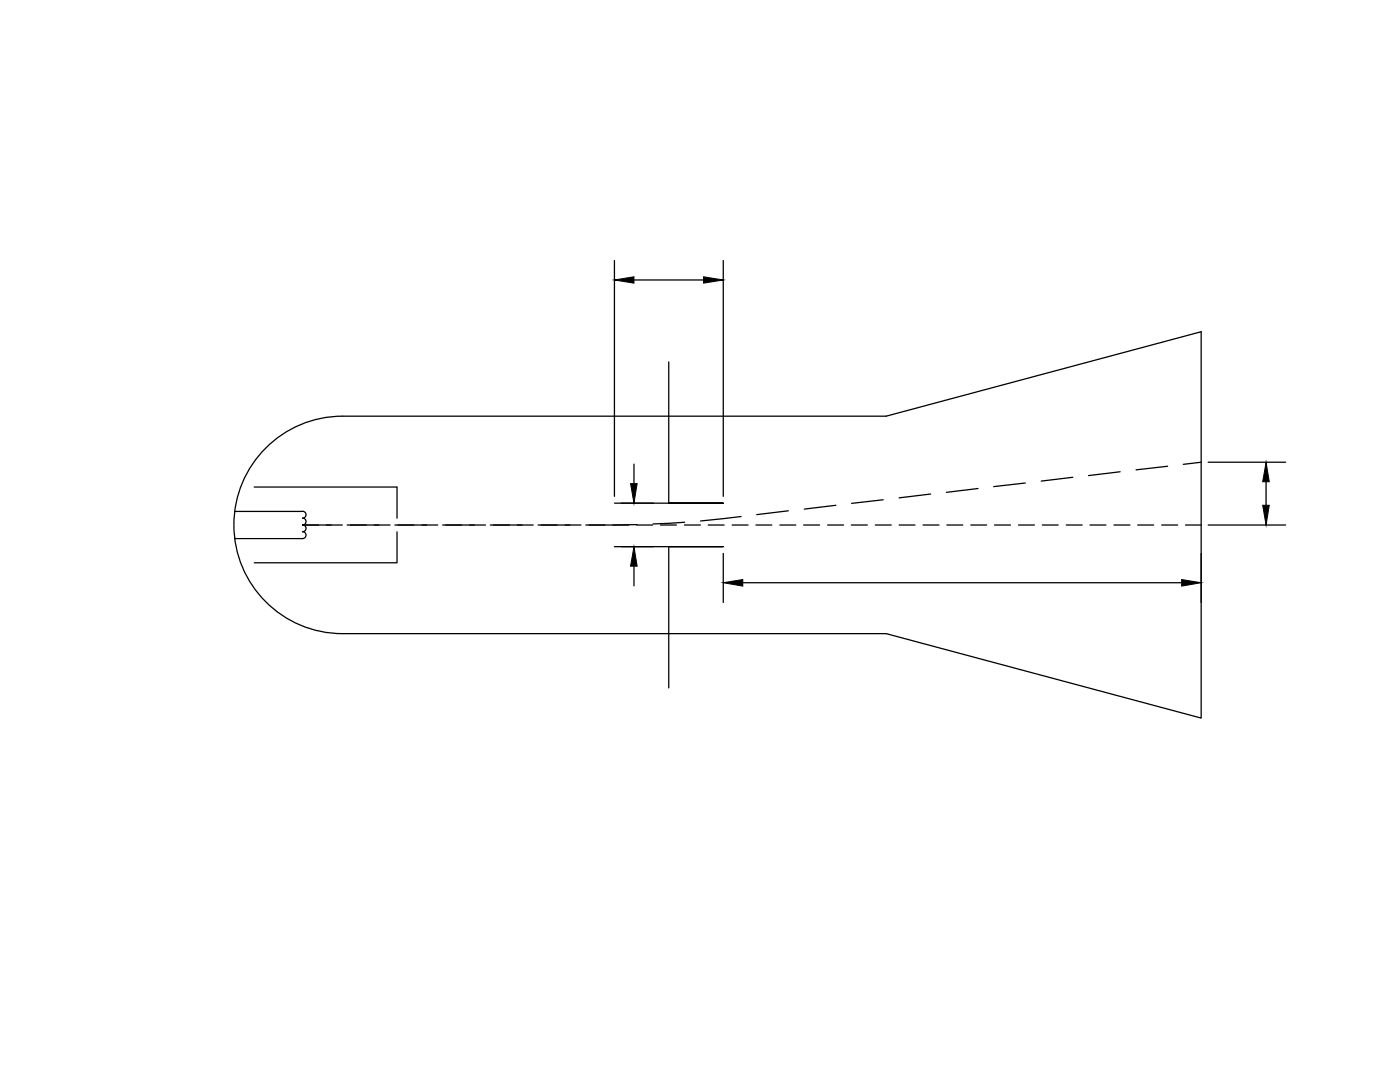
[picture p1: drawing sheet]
<svg xmlns="http://www.w3.org/2000/svg" width="279mm" height="216mm" viewBox="0 0 279 216" stroke-linecap="round" stroke-linejoin="round" font-family="sans-serif">
<!-- layer: 0 -->
<g fill="none" stroke="#000" stroke-width=".25">
<path d="M122.6 52v47M126.5 55.9h13.9M144.3 52v47M133.5 72.2v28.2h10.8h-21.7M50.7 97.2h28.5v6.2M68.4 83a21.7 21.7 0 0 0-21.7 21.7 21.7 21.7 0 0 0 21.7 21.7M68.4 83h108.5l62.8-16.8v77.1l-62.8-16.9h-108.5M126.5 92.6v3.9M176.3 99.7l-6.3 .7M185.7 98.6l-6.3 .7M195.2 97.5l-6.3 .7M204.6 96.4l-6.3 .7"/>
<path d="M214.1 95.2l-6.3 .8M223.5 94.1l-6.3 .8M233 93l-6.3 .8M239.7 92.2l-3.5 .5M241.1 92.2h15.5M252.7 96.1v4.7M46.8 102.1h13.6M46.8 107.5h13.6M60.4 102a.7 .7 0 0 1 .7 .7 .7 .7 0 0 1-.7 .7M60.4 103.4a.7 .7 0 0 1 .7 .7 .7 .7 0 0 1-.7 .7M60.4 104.7a.7 .7 0 0 1 .7 .7 .7 .7 0 0 1-.7 .7M60.4 106.1a.7 .7 0 0 1 .7 .7 .7 .7 0 0 1-.7 .7"/>
<path d="M60.4 104.8h7.9M69.3 104.8h8.5M78.8 104.8h8.6M79.2 106.1v6.2h-28.5M88.3 104.8h8.6M97.9 104.8h8.5M107.4 104.8h8.5M117.5 104.8h3.2M122.3 104.8h3.2M122.6 109.1h21.7h-10.8v28.2M124 100.4h6.4M124 109.1h6.4"/>
<path d="M126.5 113v3.9M127.1 104.8h3.1M127.2 104.7l-10.3 .1M131.8 104.8h3.2M136.6 104.8h3.2M136.6 104.2l-6.3 .3M141.3 104.8h3.2M144.3 110.4v9.8M146.1 104.8h3.2M147.9 103.1l-8.1 .9M148.2 116.3h87.6M150.9 104.8h3.1"/>
<path d="M155.6 104.8h3.2M157.3 101.9l-6.3 .8M160.4 104.8h3.2M165.2 104.8h3.1M166.8 100.8l-6.3 .8M169.9 104.8h3.2M174.7 104.8h3.2M179.4 104.8h3.2M184.2 104.8h3.2M189 104.8h3.1M193.7 104.8h3.2M198.5 104.8h3.2"/>
<path d="M203.3 104.8h3.1M208 104.8h3.2M212.8 104.8h3.2M217.5 104.8h3.2M222.3 104.8h3.2M227.1 104.8h3.1M231.8 104.8h3.2M236.6 104.8h3.1M239.7 110.4v9.8M241.1 104.8h15.5"/>
</g>
<path d="M122.6 55.9l3.9-.7v1.3zM140.4 55.2l3.9 .7-3.9 .6zM125.8 96.5h1.4l-.7 3.9zM252.7 92.2l.6 3.9h-1.3zM126.5 109.1l.7 3.9h-1.4zM144.3 116.3l3.9-.7v1.4zM235.8 115.6l3.9 .7-3.9 .7zM252 100.8h1.3l-.6 4z" fill="#000" stroke="#000" stroke-width=".2"/>
</svg>
